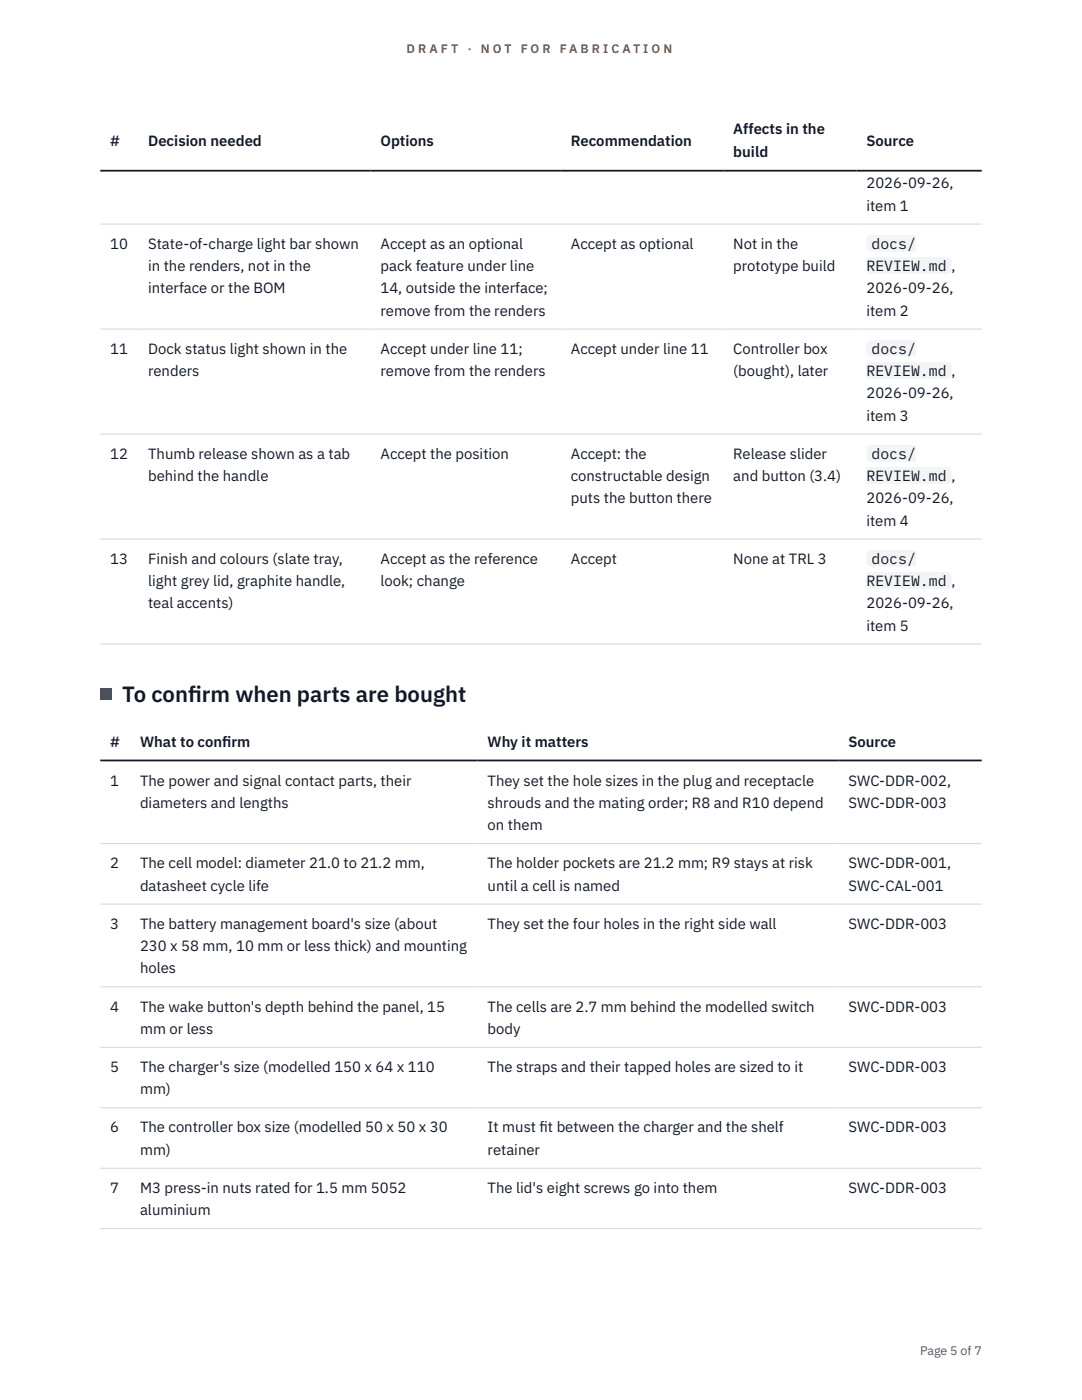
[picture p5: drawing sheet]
<svg xmlns="http://www.w3.org/2000/svg" width="216mm" height="279mm" viewBox="0 0 216 279" stroke-linecap="round" stroke-linejoin="round" font-family="sans-serif">
<defs><g id="words">
<g font-size="4.4" fill="#111827">
<text x="24.4" y="140">To conf</text>
<text x="37.5" y="140">irm when parts are bought</text>
</g>
<g font-size="3" fill="#111827">
<text x="22" y="29.1">#</text>
<text x="29.6" y="29.1">Decision needed</text>
<text x="75.9" y="29.1">Options</text>
<text x="113.9" y="29.1">Recommendation</text>
<text x="146.3" y="26.8">Affects in the</text>
<text x="172.9" y="29.1">Source</text>
<text x="146.3" y="31.3">build</text>
<text x="172.9" y="37.6">2026-09-26,</text>
<text x="172.9" y="42">item 1</text>
<text x="22" y="49.6">10</text>
<text x="29.6" y="49.6">State-of-charge light bar shown</text>
<text x="75.9" y="49.6">Accept as an optional</text>
<text x="113.9" y="49.6">Accept as optional</text>
<text x="146.3" y="49.6">Not in the</text>
<text x="173.9" y="49.6">docs/</text>
<text x="29.6" y="54.1">in the renders, not in the</text>
<text x="29.6" y="58.5">interface or the BOM</text>
<text x="75.9" y="54.1">pack feature under line</text>
<text x="75.9" y="58.5">14, outside the interface;</text>
<text x="146.3" y="54.1">prototype build</text>
<text x="172.9" y="54.1">REVIEW.md ,</text>
<text x="172.9" y="58.5">2026-09-26,</text>
<text x="75.9" y="63">remove from the renders</text>
<text x="172.9" y="63">item 2</text>
<text x="22" y="70.6">11</text>
<text x="29.6" y="70.6">Dock status light shown in the</text>
<text x="75.9" y="70.6">Accept under line 11;</text>
<text x="113.9" y="70.6">Accept under line 11</text>
<text x="146.3" y="70.6">Controller box</text>
<text x="173.9" y="70.6">docs/</text>
<text x="29.6" y="75">renders</text>
<text x="75.9" y="75">remove from the renders</text>
<text x="146.3" y="75">(bought), later</text>
<text x="172.9" y="75">REVIEW.md ,</text>
<text x="172.9" y="79.5">2026-09-26,</text>
<text x="172.9" y="83.9">item 3</text>
<text x="22" y="91.6">12</text>
<text x="29.6" y="91.6">Thumb release shown as a tab</text>
<text x="75.9" y="91.6">Accept the position</text>
<text x="113.9" y="91.6">Accept: the</text>
<text x="146.3" y="91.6">Release slider</text>
<text x="173.9" y="91.6">docs/</text>
<text x="29.6" y="96">behind the handle</text>
<text x="113.9" y="96">constructable design</text>
<text x="113.9" y="100.4">puts the button there</text>
<text x="146.3" y="96">and button (3.4)</text>
<text x="172.9" y="96">REVIEW.md ,</text>
<text x="172.9" y="100.4">2026-09-26,</text>
<text x="172.9" y="104.9">item 4</text>
<text x="22" y="112.5">13</text>
<text x="29.6" y="112.5">Finish and colours (slate tray,</text>
<text x="75.9" y="112.5">Accept as the reference</text>
<text x="113.9" y="112.5">Accept</text>
<text x="146.3" y="112.5">None at TRL 3</text>
<text x="173.9" y="112.5">docs/</text>
<text x="29.6" y="117">light grey lid, graphite handle,</text>
<text x="75.9" y="117">look; change</text>
<text x="172.9" y="117">REVIEW.md ,</text>
<text x="29.6" y="121.4">teal accents)</text>
<text x="172.9" y="121.4">2026-09-26,</text>
<text x="172.9" y="125.8">item 5</text>
<text x="22" y="149">#</text>
<text x="27.9" y="149">What to conf</text>
<text x="44.3" y="149">irm</text>
<text x="97.3" y="149">Why it matters</text>
<text x="169.3" y="149">Source</text>
<text x="22" y="156.8">1</text>
<text x="27.9" y="156.8">The power and signal contact parts, their</text>
<text x="27.9" y="161.2">diameters and lengths</text>
<text x="97.3" y="156.8">They set the hole sizes in the plug and receptacle</text>
<text x="97.3" y="161.2">shrouds and the mating order; R8 and R10 depend</text>
<text x="169.3" y="156.8">SWC-DDR-002,</text>
<text x="169.3" y="161.2">SWC-DDR-003</text>
<text x="97.3" y="165.7">on them</text>
<text x="22" y="173.3">2</text>
<text x="27.9" y="173.3">The cell model: diameter 21.0 to 21.2 mm,</text>
<text x="97.3" y="173.3">The holder pockets are 21.2 mm; R9 stays at risk</text>
<text x="169.3" y="173.3">SWC-DDR-001,</text>
<text x="27.9" y="177.7">datasheet cycle life</text>
<text x="97.3" y="177.7">until a cell is named</text>
<text x="169.3" y="177.7">SWC-CAL-001</text>
<text x="22" y="185.4">3</text>
<text x="27.9" y="185.4">The battery management board's size (about</text>
<text x="97.3" y="185.4">They set the four holes in the right side wall</text>
<text x="169.3" y="185.4">SWC-DDR-003</text>
<text x="27.9" y="189.8">230 x 58 mm, 10 mm or less thick) and mounting</text>
<text x="27.9" y="194.2">holes</text>
<text x="22" y="201.9">4</text>
<text x="27.9" y="201.9">The wake button's depth behind the panel, 15</text>
<text x="97.3" y="201.9">The cells are 2.7 mm behind the modelled switch</text>
<text x="169.3" y="201.9">SWC-DDR-003</text>
<text x="27.9" y="206.3">mm or less</text>
<text x="97.3" y="206.3">body</text>
<text x="22" y="213.9">5</text>
<text x="27.9" y="213.9">The charger's size (modelled 150 x 64 x 110</text>
<text x="97.3" y="213.9">The straps and their tapped holes are sized to it</text>
<text x="169.3" y="213.9">SWC-DDR-003</text>
<text x="27.9" y="218.4">mm)</text>
<text x="22" y="226">6</text>
<text x="27.9" y="226">The controller box size (modelled 50 x 50 x 30</text>
<text x="97.3" y="226">It must f</text>
<text x="107.7" y="226">it between the charger and the shelf</text>
<text x="169.3" y="226">SWC-DDR-003</text>
<text x="27.9" y="230.4">mm)</text>
<text x="97.3" y="230.4">retainer</text>
<text x="22" y="238.1">7</text>
<text x="27.9" y="238.1">M3 press-in nuts rated for 1.5 mm 5052</text>
<text x="97.3" y="238.1">The lid's eight screws go into them</text>
<text x="169.3" y="238.1">SWC-DDR-003</text>
<text x="27.9" y="242.5">aluminium</text>
</g>
<g font-size="2.5" fill="#b45309">
<text x="81.1" y="10.5">D R A F T</text>
<text x="93.3" y="10.5">·</text>
<text x="95.9" y="10.5">N O T</text>
<text x="103.9" y="10.5">F O R</text>
<text x="111.7" y="10.5">F A B R I C A T I O N</text>
</g>
<text font-size="2.5" fill="#4b5563" x="183.6" y="270.3">Page 5 of 7</text>
</g></defs>
<path d="M20 44.7h175.9M20 65.7h175.9M20 86.6h175.9M20 107.6h175.9M20 128.5h175.9M20 168.4h175.9M20 180.4h175.9M20 196.9h175.9M20 209h175.9M20 221.1h175.9M20 233.1h175.9M20 245.2h175.9" fill="none" stroke="#d1d5db" stroke-width=".2"/>
<path d="M20 34.1h175.9M20 151.8h175.9" fill="none" stroke="#111827" stroke-width=".35"/>
<g fill="#f3f4f6">
<path d="M172.9 46.8h9.9v3.4h-9.9z"/>
<path d="M172.9 51.3h17v3.4h-17z"/>
<path d="M172.9 67.8h9.9v3.4h-9.9z"/>
<path d="M172.9 72.3h17v3.3h-17z"/>
<path d="M172.9 88.8h9.9v3.3h-9.9z"/>
<path d="M172.9 93.2h17v3.4h-17z"/>
<path d="M172.9 109.7h9.9v3.4h-9.9z"/>
<path d="M172.9 114.2h17v3.3h-17z"/>
</g>
<path d="M20 137.4h2.2v2.2h-2.2z" fill="#0f766e"/>
<use href="#words"/>
</svg>
